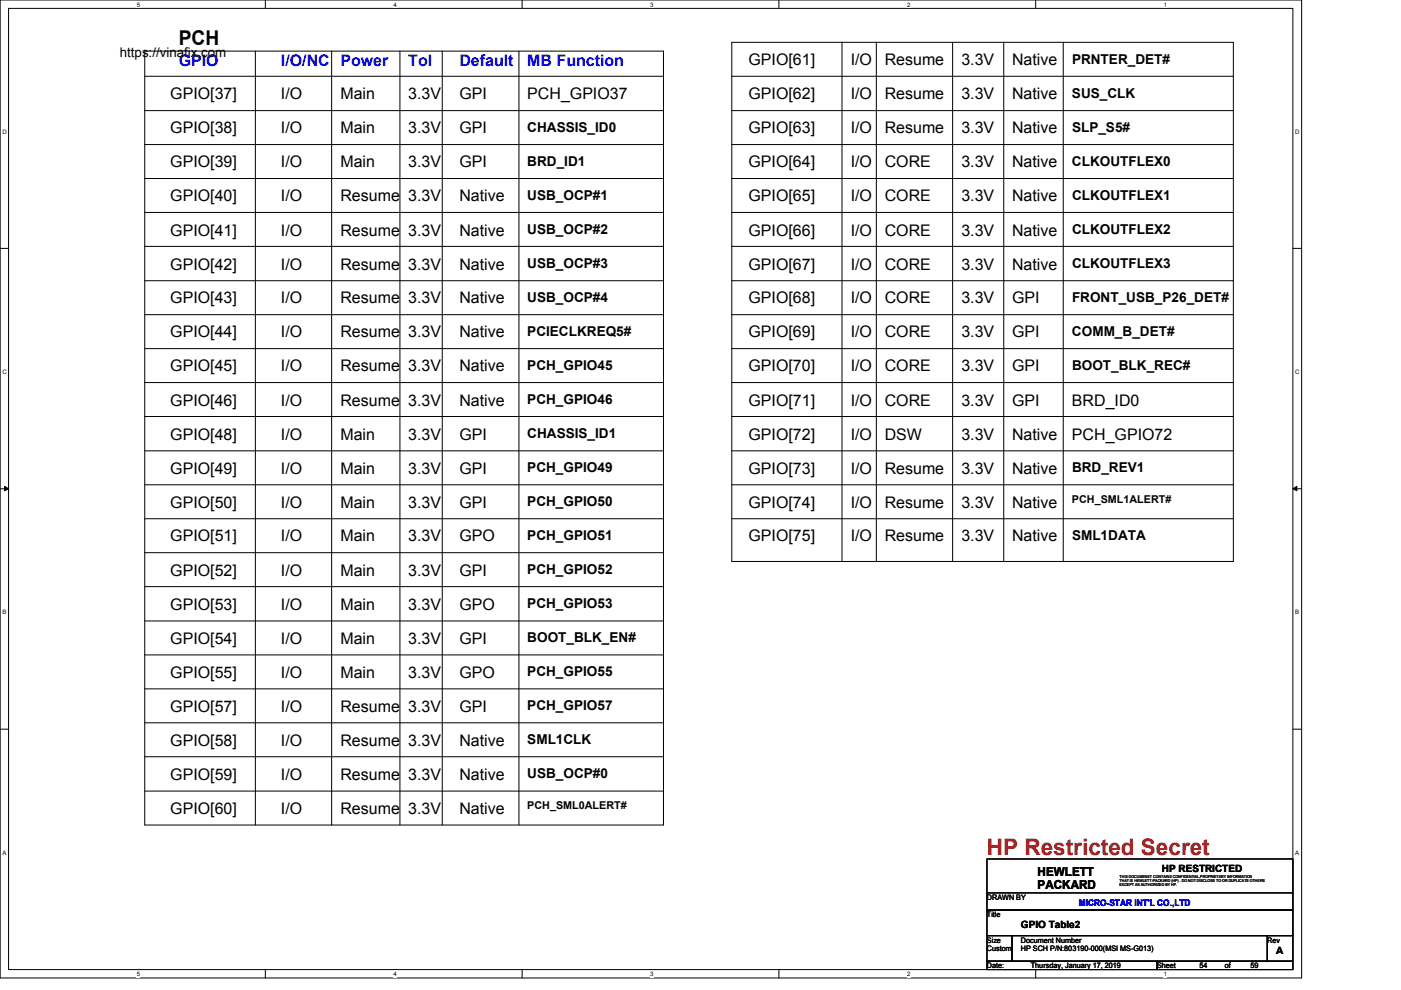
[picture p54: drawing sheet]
<svg xmlns="http://www.w3.org/2000/svg" width="297mm" height="210mm" viewBox="0 0 297 210" stroke-linecap="round" stroke-linejoin="round" font-family="sans-serif">
<defs><g id="words">
<text font-size="4.8" fill="#f00" x="209.3" y="181.2">HP Restricted Secret</text>
<text font-size="4.3" x="37.9" y="9.5">PCH</text>
<g font-size="3.4" fill="#00f">
<text x="37.9" y="14">GPIO</text>
<text x="59.6" y="14">I/O/NC Power</text>
<text x="86.6" y="14">Tol</text>
<text x="97.4" y="14">Default</text>
<text x="111.8" y="14">MB Function</text>
</g>
<g font-size="3.4">
<text x="158.7" y="13.9">GPIO[61]</text>
<text x="180.4" y="13.9">I/O</text>
<text x="187.6" y="13.9">Resume</text>
<text x="203.8" y="13.9">3.3V</text>
<text x="214.6" y="13.9">Native</text>
<text x="36.1" y="21.1">GPIO[37]</text>
<text x="59.6" y="21.1">I/O</text>
<text x="72.2" y="21.1">Main</text>
<text x="86.6" y="21.1">3.3V</text>
<text x="97.4" y="21.1">GPI</text>
<text x="111.8" y="21.1">PCH_GPIO37</text>
<text x="158.7" y="21.1">GPIO[62]</text>
<text x="180.4" y="21.1">I/O</text>
<text x="187.6" y="21.1">Resume</text>
<text x="203.8" y="21.1">3.3V</text>
<text x="214.6" y="21.1">Native</text>
<text x="36.1" y="28.3">GPIO[38]</text>
<text x="59.6" y="28.3">I/O</text>
<text x="72.2" y="28.3">Main</text>
<text x="86.6" y="28.3">3.3V</text>
<text x="97.4" y="28.3">GPI</text>
<text x="158.7" y="28.3">GPIO[63]</text>
<text x="180.4" y="28.3">I/O</text>
<text x="187.6" y="28.3">Resume</text>
<text x="203.8" y="28.3">3.3V</text>
<text x="214.6" y="28.3">Native</text>
<text x="36.1" y="35.5">GPIO[39]</text>
<text x="59.6" y="35.5">I/O</text>
<text x="72.2" y="35.5">Main</text>
<text x="86.6" y="35.5">3.3V</text>
<text x="97.4" y="35.5">GPI</text>
<text x="158.7" y="35.5">GPIO[64]</text>
<text x="180.4" y="35.5">I/O</text>
<text x="187.6" y="35.5">CORE</text>
<text x="203.8" y="35.5">3.3V</text>
<text x="214.6" y="35.5">Native</text>
<text x="36.1" y="42.7">GPIO[40]</text>
<text x="59.6" y="42.7">I/O</text>
<text x="72.2" y="42.7">Resume 3.3V</text>
<text x="97.4" y="42.7">Native</text>
<text x="158.7" y="42.7">GPIO[65]</text>
<text x="180.4" y="42.7">I/O</text>
<text x="187.6" y="42.7">CORE</text>
<text x="203.8" y="42.7">3.3V</text>
<text x="214.6" y="42.7">Native</text>
<text x="36.1" y="50">GPIO[41]</text>
<text x="59.6" y="50">I/O</text>
<text x="72.2" y="50">Resume</text>
<text x="86.6" y="50">3.3V</text>
<text x="97.4" y="50">Native</text>
<text x="158.7" y="50">GPIO[66]</text>
<text x="180.4" y="50">I/O</text>
<text x="187.6" y="50">CORE</text>
<text x="203.8" y="50">3.3V</text>
<text x="214.6" y="50">Native</text>
<text x="36.1" y="57.1">GPIO[42]</text>
<text x="59.6" y="57.1">I/O</text>
<text x="72.2" y="57.1">Resume</text>
<text x="86.6" y="57.1">3.3V</text>
<text x="97.4" y="57.1">Native</text>
<text x="158.7" y="57.1">GPIO[67]</text>
<text x="180.4" y="57.1">I/O</text>
<text x="187.6" y="57.1">CORE</text>
<text x="203.8" y="57.1">3.3V</text>
<text x="214.6" y="57.1">Native</text>
<text x="36.1" y="64.3">GPIO[43]</text>
<text x="59.6" y="64.3">I/O</text>
<text x="72.2" y="64.3">Resume</text>
<text x="86.6" y="64.3">3.3V</text>
<text x="97.4" y="64.3">Native</text>
<text x="158.7" y="64.3">GPIO[68]</text>
<text x="180.4" y="64.3">I/O</text>
<text x="187.6" y="64.3">CORE</text>
<text x="203.8" y="64.3">3.3V</text>
<text x="214.6" y="64.3">GPI</text>
<text x="36.1" y="71.5">GPIO[44]</text>
<text x="59.6" y="71.5">I/O</text>
<text x="72.2" y="71.5">Resume 3.3V</text>
<text x="97.4" y="71.5">Native</text>
<text x="158.7" y="71.5">GPIO[69]</text>
<text x="180.4" y="71.5">I/O</text>
<text x="187.6" y="71.5">CORE</text>
<text x="203.8" y="71.5">3.3V</text>
<text x="214.6" y="71.5">GPI</text>
<text x="36.1" y="78.7">GPIO[45]</text>
<text x="59.6" y="78.7">I/O</text>
<text x="72.2" y="78.7">Resume 3.3V</text>
<text x="97.4" y="78.7">Native</text>
<text x="158.7" y="78.7">GPIO[70]</text>
<text x="180.4" y="78.7">I/O</text>
<text x="187.6" y="78.7">CORE</text>
<text x="203.8" y="78.7">3.3V</text>
<text x="214.6" y="78.7">GPI</text>
<text x="36.1" y="86">GPIO[46]</text>
<text x="59.6" y="86">I/O</text>
<text x="72.2" y="86">Resume 3.3V</text>
<text x="97.4" y="86">Native</text>
<text x="158.7" y="86">GPIO[71]</text>
<text x="180.4" y="86">I/O</text>
<text x="187.6" y="86">CORE</text>
<text x="203.8" y="86">3.3V</text>
<text x="214.6" y="86">GPI</text>
<text x="227.3" y="86">BRD_ID0</text>
<text x="36.1" y="93.2">GPIO[48]</text>
<text x="59.6" y="93.2">I/O</text>
<text x="72.2" y="93.2">Main</text>
<text x="86.6" y="93.2">3.3V</text>
<text x="97.4" y="93.2">GPI</text>
<text x="158.7" y="93.2">GPIO[72]</text>
<text x="180.4" y="93.2">I/O</text>
<text x="187.6" y="93.2">DSW</text>
<text x="203.8" y="93.2">3.3V</text>
<text x="214.6" y="93.2">Native</text>
<text x="227.3" y="93.2">PCH_GPIO72</text>
<text x="36.1" y="100.4">GPIO[49]</text>
<text x="59.6" y="100.4">I/O</text>
<text x="72.2" y="100.4">Main</text>
<text x="86.6" y="100.4">3.3V</text>
<text x="97.4" y="100.4">GPI</text>
<text x="158.7" y="100.4">GPIO[73]</text>
<text x="180.4" y="100.4">I/O</text>
<text x="187.6" y="100.4">Resume</text>
<text x="203.8" y="100.4">3.3V</text>
<text x="214.6" y="100.4">Native</text>
<text x="36.1" y="107.6">GPIO[50]</text>
<text x="59.6" y="107.6">I/O</text>
<text x="72.2" y="107.6">Main</text>
<text x="86.6" y="107.6">3.3V</text>
<text x="97.4" y="107.6">GPI</text>
<text x="158.7" y="107.6">GPIO[74]</text>
<text x="180.4" y="107.6">I/O</text>
<text x="187.6" y="107.6">Resume</text>
<text x="203.8" y="107.6">3.3V</text>
<text x="214.6" y="107.6">Native</text>
<text x="36.1" y="114.8">GPIO[51]</text>
<text x="59.6" y="114.8">I/O</text>
<text x="72.2" y="114.8">Main</text>
<text x="86.6" y="114.8">3.3V</text>
<text x="97.4" y="114.8">GPO</text>
<text x="158.7" y="114.8">GPIO[75]</text>
<text x="180.4" y="114.8">I/O</text>
<text x="187.6" y="114.8">Resume</text>
<text x="203.8" y="114.8">3.3V</text>
<text x="214.6" y="114.8">Native</text>
<text x="36.1" y="122.1">GPIO[52]</text>
<text x="59.6" y="122.1">I/O</text>
<text x="72.2" y="122.1">Main</text>
<text x="86.6" y="122.1">3.3V</text>
<text x="97.4" y="122.1">GPI</text>
<text x="36.1" y="129.3">GPIO[53]</text>
<text x="59.6" y="129.3">I/O</text>
<text x="72.2" y="129.3">Main</text>
<text x="86.6" y="129.3">3.3V</text>
<text x="97.4" y="129.3">GPO</text>
<text x="36.1" y="136.5">GPIO[54]</text>
<text x="59.6" y="136.5">I/O</text>
<text x="72.2" y="136.5">Main</text>
<text x="86.6" y="136.5">3.3V</text>
<text x="97.4" y="136.5">GPI</text>
<text x="36.1" y="143.7">GPIO[55]</text>
<text x="59.6" y="143.7">I/O</text>
<text x="72.2" y="143.7">Main</text>
<text x="86.6" y="143.7">3.3V</text>
<text x="97.4" y="143.7">GPO</text>
<text x="36.1" y="150.9">GPIO[57]</text>
<text x="59.6" y="150.9">I/O</text>
<text x="72.2" y="150.9">Resume 3.3V</text>
<text x="97.4" y="150.9">GPI</text>
<text x="36.1" y="158.2">GPIO[58]</text>
<text x="59.6" y="158.2">I/O</text>
<text x="72.2" y="158.2">Resume 3.3V</text>
<text x="97.4" y="158.2">Native</text>
<text x="36.1" y="165.4">GPIO[59]</text>
<text x="59.6" y="165.4">I/O</text>
<text x="72.2" y="165.4">Resume 3.3V</text>
<text x="97.4" y="165.4">Native</text>
<text x="36.1" y="172.6">GPIO[60]</text>
<text x="59.6" y="172.6">I/O</text>
<text x="72.2" y="172.6">Resume 3.3V</text>
<text x="97.4" y="172.6">Native</text>
</g>
<g font-size="2.9">
<text x="227.3" y="13.5">PRNTER_DET#</text>
<text x="227.3" y="20.7">SUS_CLK</text>
<text x="111.8" y="27.9">CHASSIS_ID0</text>
<text x="227.3" y="27.9">SLP_S5#</text>
<text x="111.8" y="35.1">BRD_ID1</text>
<text x="227.3" y="35.1">CLKOUTFLEX0</text>
<text x="111.8" y="42.3">USB_OCP#1</text>
<text x="227.3" y="42.3">CLKOUTFLEX1</text>
<text x="111.8" y="49.6">USB_OCP#2</text>
<text x="227.3" y="49.6">CLKOUTFLEX2</text>
<text x="111.8" y="56.8">USB_OCP#3</text>
<text x="227.3" y="56.8">CLKOUTFLEX3</text>
<text x="111.8" y="64">USB_OCP#4</text>
<text x="227.3" y="64">FRONT_USB_P26_DET#</text>
<text x="111.8" y="71.2">PCIECLKREQ5#</text>
<text x="227.3" y="71.2">COMM_B_DET#</text>
<text x="111.8" y="78.4">PCH_GPIO45</text>
<text x="227.3" y="78.4">BOOT_BLK_REC#</text>
<text x="111.8" y="85.7">PCH_GPIO46</text>
<text x="111.8" y="92.9">CHASSIS_ID1</text>
<text x="111.8" y="100.1">PCH_GPIO49</text>
<text x="227.3" y="100.1">BRD_REV1</text>
<text x="111.8" y="107.3">PCH_GPIO50</text>
<text x="111.8" y="114.5">PCH_GPIO51</text>
<text x="227.3" y="114.5">SML1DATA</text>
<text x="111.8" y="121.8">PCH_GPIO52</text>
<text x="111.8" y="128.9">PCH_GPIO53</text>
<text x="111.8" y="136.1">BOOT_BLK_EN#</text>
<text x="111.8" y="143.3">PCH_GPIO55</text>
<text x="111.8" y="150.5">PCH_GPIO57</text>
<text x="111.8" y="157.8">SML1CLK</text>
<text x="111.8" y="165">USB_OCP#0</text>
</g>
<text font-size="2.8" x="25.4" y="12.1">https://vinafix.com</text>
<g font-size="2.6">
<text x="220" y="185.7">HEWLETT</text>
<text x="220" y="188.4">PACKARD</text>
</g>
<g font-size="2.3">
<text x="227.3" y="106.7">PCH_SML1ALERT#</text>
<text x="111.8" y="171.6">PCH_SML0ALERT#</text>
</g>
<g font-size="2.1">
<text x="246.3" y="184.9">HP RESTRICTED</text>
<text x="216.4" y="196.8">GPIO Table2</text>
<text x="270.5" y="202.2">A</text>
</g>
<text font-size="1.9" fill="#00f" x="228.7" y="192.1">MICRO-STAR INT'L CO.,LTD</text>
<g font-size="1.6">
<text x="209.3" y="190.8">DRAWN BY</text>
<text x="209.3" y="194.5">Title</text>
<text x="209.3" y="199.9">Size</text>
<text x="209.3" y="201.7">Custom</text>
<text x="216.4" y="199.9">Document Number</text>
<text x="216.4" y="201.7">HP SCH P/N:803190-000(MSI MS-G013)</text>
<text x="268.7" y="199.9">Rev</text>
<text x="209.3" y="205.3">Date:</text>
<text x="218.6" y="205.3">Thursday, January 17, 2019</text>
<text x="245.3" y="205.3">Sheet</text>
<text x="254.3" y="205.3">54</text>
<text x="259.7" y="205.3">of</text>
<text x="265.1" y="205.3">59</text>
</g>
<g font-size="1.3">
<text x="29" y="1.4">5</text>
<text x="83.4" y="1.4">4</text>
<text x="137.9" y="1.4">3</text>
<text x="192.3" y="1.4">2</text>
<text x="246.8" y="1.4">1</text>
<text x=".5" y="28.4">D</text>
<text x="274.6" y="28.4">D</text>
<text x=".5" y="79.2">C</text>
<text x="274.6" y="79.2">C</text>
<text x=".5" y="130.2">B</text>
<text x="274.6" y="130.2">B</text>
<text x=".5" y="181.2">A</text>
<text x="274.6" y="181.2">A</text>
<text x="29" y="207">5</text>
<text x="83.4" y="207">4</text>
<text x="137.9" y="207">3</text>
<text x="192.3" y="207">2</text>
<text x="246.8" y="207">1</text>
</g>
<g font-size=".8">
<text x="237.4" y="186.2">THIS DOCUMENET CONTAINS CONFIDENTIAL,PROPRIETARY INFORMATION</text>
<text x="237.4" y="187">THAT IS HEWLETT-PACKARD (HP) . DO NOT DISCLOSE TO OR DUPLICATE OTHERS</text>
<text x="237.4" y="187.9">EXCEPT AS AUTHORIZED BY HP.</text>
</g>
</g></defs>
<path d="M0 0h276v207.4h-276zM1.8 1.8h272.3v203.8h-272.3z" fill="none" stroke="#000" stroke-width=".21"/>
<g fill="#fff">
<path d="M29 .3h.7v1.4h-.7z"/>
<path d="M29 205.8h.7v1.5h-.7z"/>
</g>
<path d="M56.3 0v1.8M56.3 205.6v1.8" fill="none" stroke="#000" stroke-width=".21"/>
<g fill="#fff">
<path d="M83.4 .3h.7v1.4h-.7z"/>
<path d="M83.4 205.8h.7v1.5h-.7z"/>
</g>
<path d="M110.7 0v1.8M110.7 205.6v1.8" fill="none" stroke="#000" stroke-width=".21"/>
<g fill="#fff">
<path d="M137.9 .3h.7v1.4h-.7z"/>
<path d="M137.9 205.8h.7v1.5h-.7z"/>
</g>
<path d="M165.1 0v1.8M165.1 205.6v1.8" fill="none" stroke="#000" stroke-width=".21"/>
<g fill="#fff">
<path d="M192.3 .3h.7v1.4h-.7z"/>
<path d="M192.3 205.8h.7v1.5h-.7z"/>
</g>
<path d="M219.6 0v1.8M219.6 205.6v1.8" fill="none" stroke="#000" stroke-width=".21"/>
<g fill="#fff">
<path d="M246.8 .3h.6v1.4h-.6z"/>
<path d="M246.8 205.8h.6v1.5h-.6z"/>
<path d="M.5 27.2h1v1.4h-1z"/>
<path d="M274.6 27.2h1v1.4h-1z"/>
<path d="M.5 78.1h1v1.4h-1z"/>
<path d="M274.6 78.1h1v1.4h-1z"/>
</g>
<path d="M0 52.7h1.8M274.1 52.7h1.8" fill="none" stroke="#000" stroke-width=".21"/>
<g fill="#fff">
<path d="M.5 129h.9v1.5h-.9z"/>
<path d="M274.6 129h.9v1.5h-.9z"/>
</g>
<path d="M0 103.6h1.8M1 103.1l.8 .5-.8 .5zM274.1 103.6l.9-.5v1zM274.1 103.6h1.8" fill="none" stroke="#000" stroke-width=".21"/>
<path d="M1 103.1l.8 .5-.8 .5zM274.1 103.6l.9-.5v1z" fill="#000"/>
<g fill="#fff">
<path d="M.5 180h.8v1.4h-.8z"/>
<path d="M274.6 180h.8v1.4h-.8z"/>
</g>
<g fill="none" stroke="#000" stroke-width=".21">
<path d="M30.7 16.2h110M30.7 10.8h110v164.1h-110zM54.1 10.8v164.1M70.3 10.8v164.1M84.8 10.8v164.1M93.8 10.8v164.1M110 10.8v164.1M155.2 16.2h106.3M155.2 9h106.3v110h-106.3zM178.5 9v110M185.8 9v110M202 9v110"/>
<path d="M212.8 9v110M225.4 9v110M30.7 23.5h110M30.7 30.7h110M30.7 37.8h110M155.2 23.5h106.3M155.2 30.7h106.3M155.2 37.8h106.3M30.7 45h110M30.7 52.2h110M30.7 59.5h110M155.2 45h106.3"/>
<path d="M155.2 52.2h106.3M155.2 59.5h106.3M30.7 66.7h110M30.7 73.9h110M155.2 66.7h106.3M155.2 73.9h106.3M30.7 81.1h110M30.7 88.3h110M30.7 95.6h110M155.2 81.1h106.3M155.2 88.3h106.3M155.2 95.6h106.3"/>
<path d="M30.7 102.8h110M30.7 110h110M30.7 117.2h110M155.2 102.8h106.3M155.2 110h106.3M30.7 124.4h110M30.7 131.7h110M30.7 138.9h110M0 154.6h1.8M30.7 146.1h110M30.7 153.3h110M274.1 154.6h1.8"/>
<path d="M30.7 160.4h110M30.7 167.7h110M209.3 182.1h64.8v10.9h-64.8zM209.3 193h64.8v5.4h-64.8zM209.3 198.4h5.3v5.4h-5.3zM209.3 189.3h64.8M214.6 198.4h54.1v5.4h-54.1zM268.7 198.4h5.4v5.4h-5.4zM209.3 203.8h36v1.8h-36zM245.3 203.8h28.8v1.8h-28.8z"/>
</g>
<use href="#words"/>
</svg>
